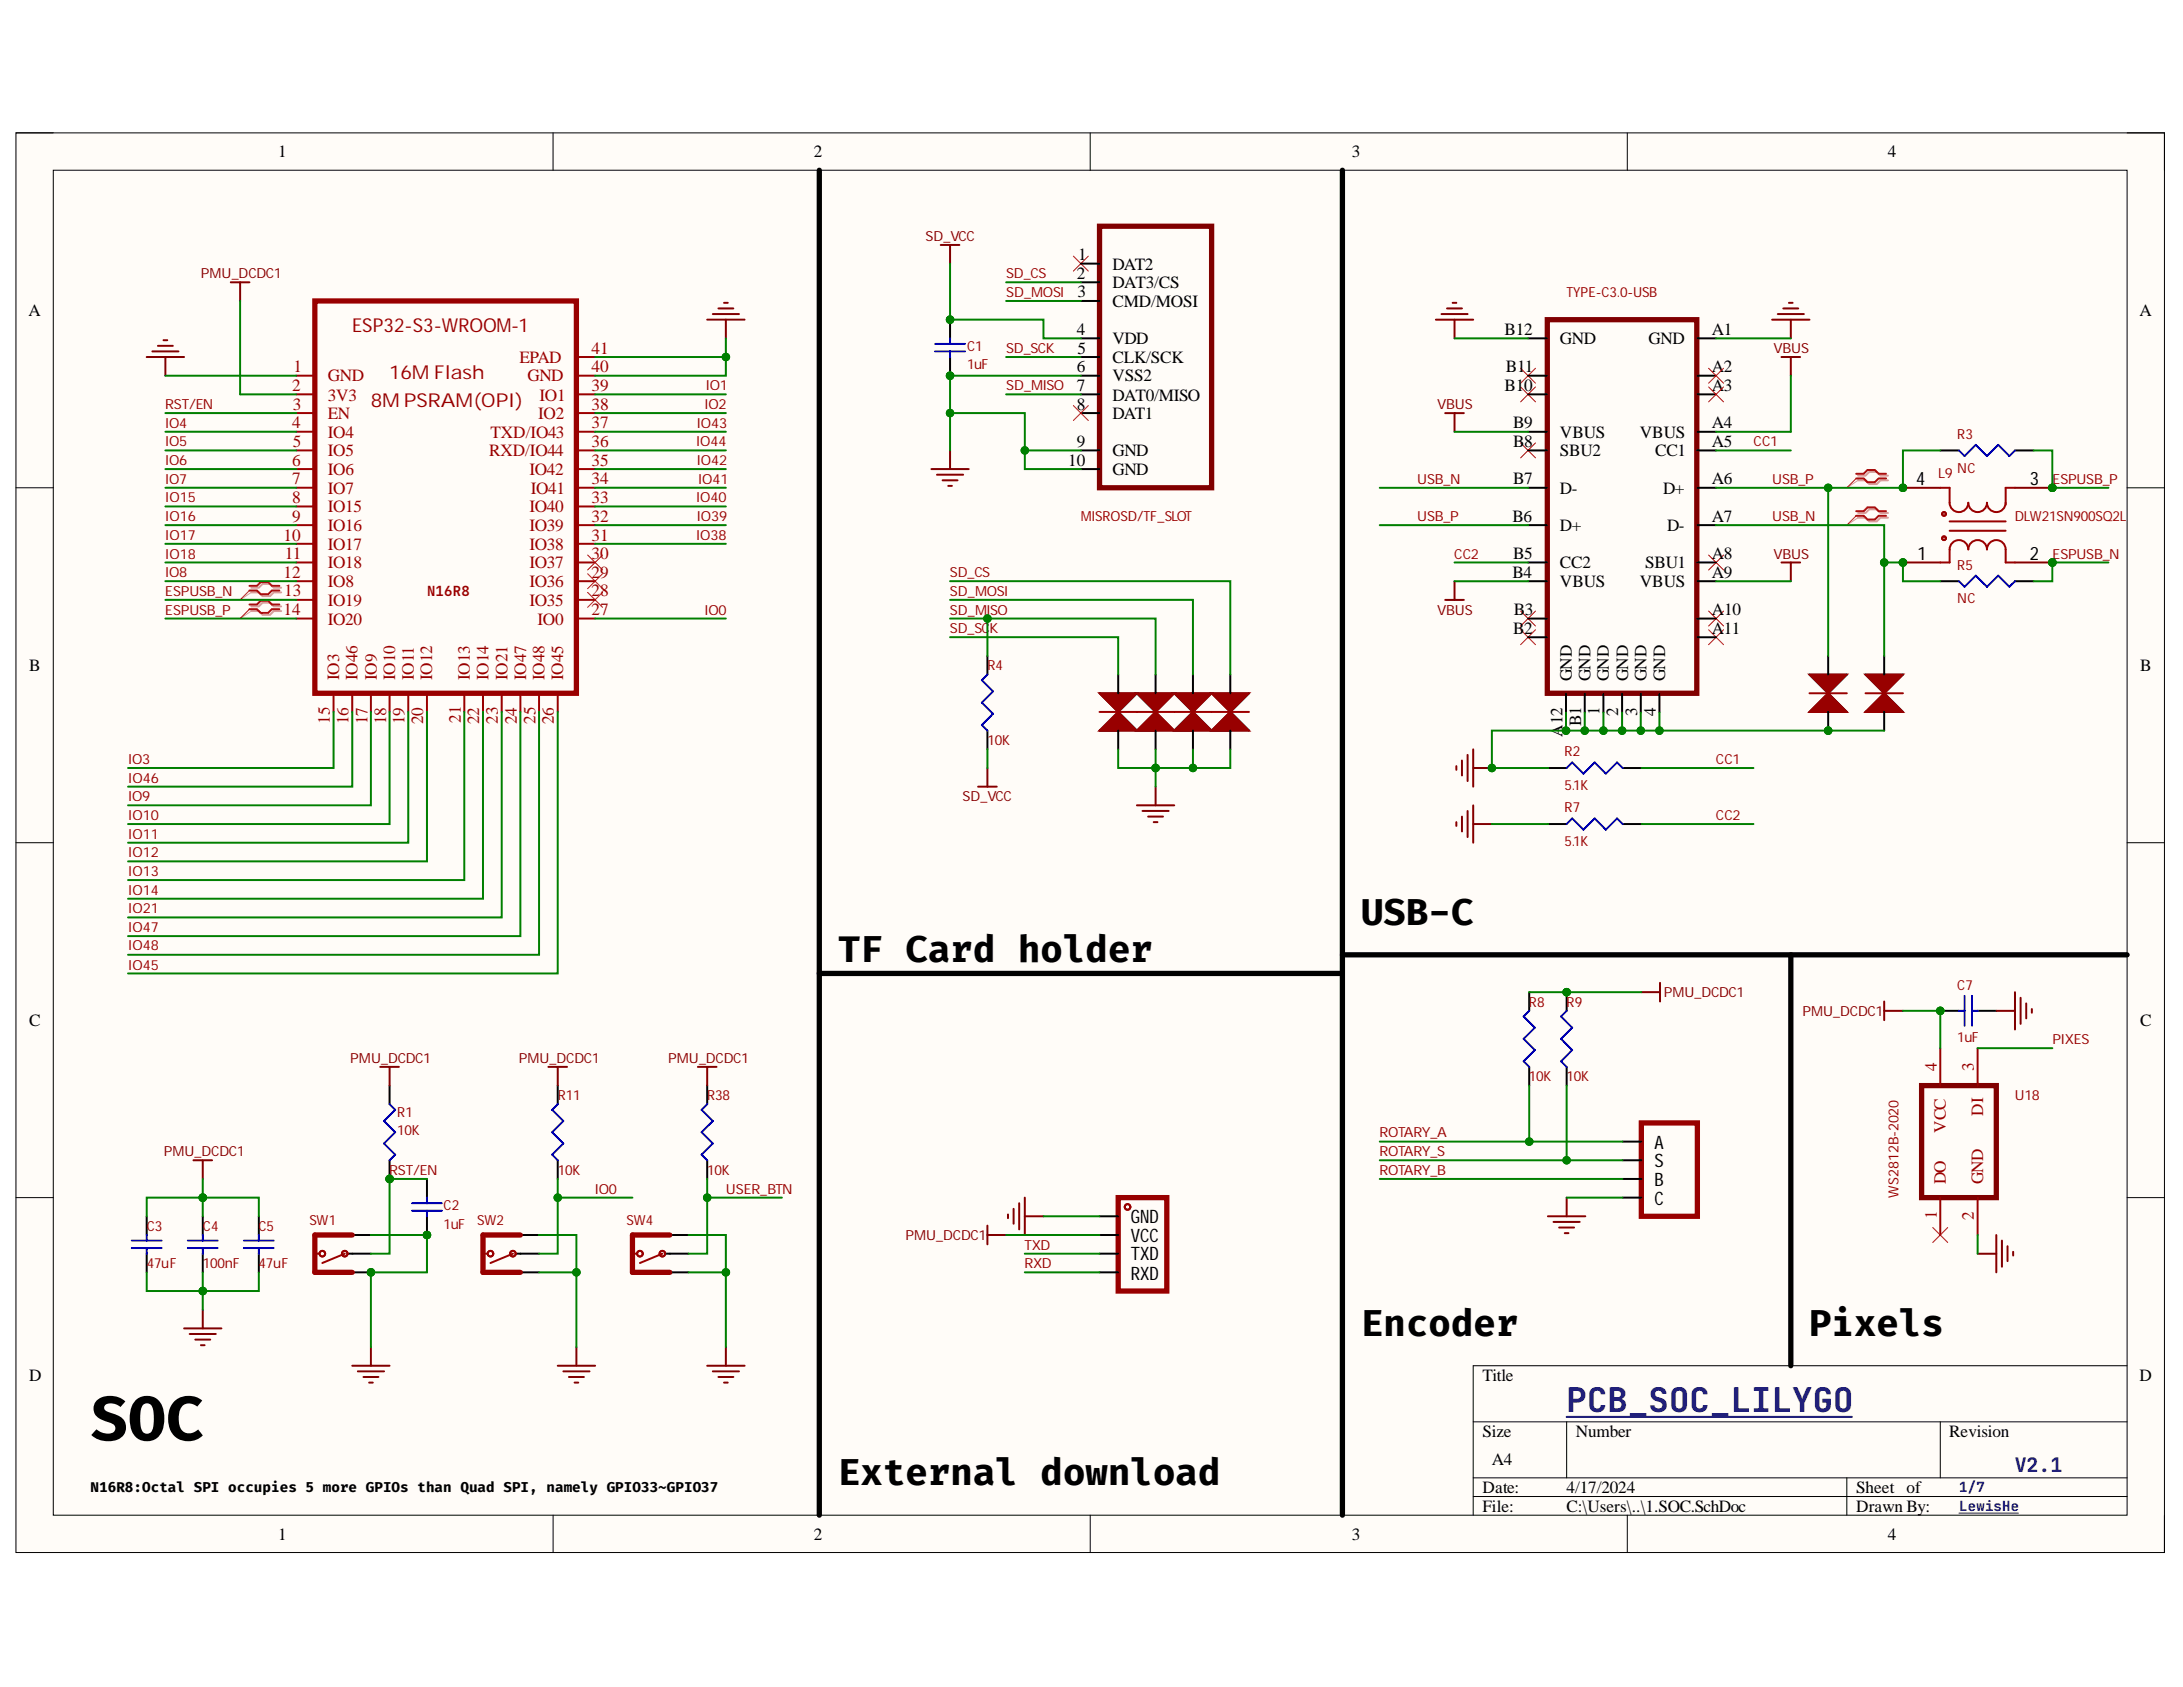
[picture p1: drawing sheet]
<svg xmlns="http://www.w3.org/2000/svg" width="279mm" height="216mm" viewBox="0 0 279 216" stroke-linecap="round" stroke-linejoin="round" font-family="sans-serif">
<defs><g id="words">
<text font-size="7.8" x="11.6" y="184.3">SOC</text>
<g font-size="4.7">
<text x="174.2" y="118.3">USB-C</text>
<text x="107.3" y="123.2">TF Card holder</text>
<text x="174.2" y="170.9">Encoder</text>
<text x="231.6" y="170.9">Pixels</text>
<text x="107.3" y="190.1">External download</text>
</g>
<text font-size="4.3" fill="#000080" x="200.5" y="180.7">PCB_SOC_LILYGO</text>
<g font-size="2.5" fill="#980000">
<text x="45.1" y="42.6">ESP32-S3-WROOM-1</text>
<text x="47.5" y="52.1">8M PSRAM(OPI)</text>
<text x="49.8" y="48.6">16M Flash</text>
</g>
<text font-size="2.5" fill="#000080" x="257.9" y="188.4">V2.1</text>
<g font-size="2.4">
<text x="245.3" y="62.1">4</text>
<text x="259.8" y="62.1">3</text>
<text x="245.4" y="71.6">1</text>
<text x="259.8" y="71.6">2</text>
<text x="211.8" y="147">A</text>
<text x="211.8" y="149.4">S</text>
<text x="211.8" y="154.2">C</text>
<text x="211.8" y="151.7">B</text>
<text x="144.8" y="156.6">GND</text>
<text x="144.8" y="158.9">VCC</text>
<text x="144.8" y="161.3">TXD</text>
<text x="144.8" y="163.8">RXD</text>
</g>
<g font-size="2.2">
<text x="35.6" y="20.1">1</text>
<text x="104.1" y="20.1">2</text>
<text x="173" y="20.1">3</text>
<text x="241.6" y="20.1">4</text>
<text x="137.8" y="35.7">2</text>
<text x="138" y="33.3">1</text>
<text x="142.4" y="34.5">DAT2</text>
<text x="3.6" y="40.4">A</text>
<text x="137.9" y="38.1">3</text>
<text x="142.4" y="36.9">DAT3/CS</text>
<text x="142.4" y="39.3">CMD/MOSI</text>
<text x="273.9" y="40.4">A</text>
<text x="137.8" y="42.9">4</text>
<text x="137.8" y="47.6">6</text>
<text x="137.9" y="45.3">5</text>
<text x="142.4" y="44.1">VDD</text>
<text x="142.4" y="46.4">CLK/SCK</text>
<text x="192.6" y="42.9">B12</text>
<text x="192.7" y="47.6">B11</text>
<text x="199.7" y="44.1">GND</text>
<text x="211" y="44.1">GND</text>
<text x="219.1" y="42.9">A1</text>
<text x="219.1" y="47.6">A2</text>
<text x="137.8" y="50.1">7</text>
<text x="137.8" y="52.4">8</text>
<text x="142.4" y="48.8">VSS2</text>
<text x="142.4" y="51.3">DAT0/MISO</text>
<text x="142.4" y="53.6">DAT1</text>
<text x="192.6" y="50.1">B10</text>
<text x="219.1" y="50.1">A3</text>
<text x="136.7" y="59.6">10</text>
<text x="137.8" y="57.2">9</text>
<text x="142.4" y="58.4">GND</text>
<text x="193.7" y="57.2">B8</text>
<text x="193.7" y="54.8">B9</text>
<text x="199.7" y="58.4">SBU2</text>
<text x="199.7" y="56">VBUS</text>
<text x="209.9" y="56">VBUS</text>
<text x="211.8" y="58.4">CC1</text>
<text x="219.1" y="54.8">A4</text>
<text x="219.1" y="57.2">A5</text>
<text x="142.4" y="60.8">GND</text>
<text x="193.7" y="62">B7</text>
<text x="199.7" y="63.2">D-</text>
<text x="212.9" y="63.2">D+</text>
<text x="219.1" y="62">A6</text>
<text x="193.6" y="66.7">B6</text>
<text x="193.7" y="71.6">B5</text>
<text x="199.7" y="68">D+</text>
<text x="213.4" y="68">D-</text>
<text x="219.1" y="66.7">A7</text>
<text x="219.1" y="71.6">A8</text>
<text x="193.6" y="73.9">B4</text>
<text x="199.7" y="75.1">VBUS</text>
<text x="199.7" y="72.7">CC2</text>
<text x="209.9" y="75.1">VBUS</text>
<text x="210.6" y="72.7">SBU1</text>
<text x="219.1" y="73.9">A9</text>
<text x="193.7" y="81.1">B2</text>
<text x="193.7" y="78.8">B3</text>
<text x="219.1" y="78.8">A10</text>
<text x="219.1" y="81.1">A11</text>
<text x="3.7" y="85.9">B</text>
<text x="201.2" y="87.1" transform="rotate(-90 201.2 87.1)">GND</text>
<text x="203.5" y="87.1" transform="rotate(-90 203.5 87.1)">GND</text>
<text x="205.9" y="87.1" transform="rotate(-90 205.9 87.1)">GND</text>
<text x="208.4" y="87.1" transform="rotate(-90 208.4 87.1)">GND</text>
<text x="210.7" y="87.1" transform="rotate(-90 210.7 87.1)">GND</text>
<text x="213.1" y="87.1" transform="rotate(-90 213.1 87.1)">GND</text>
<text x="273.9" y="85.9">B</text>
<text x="200" y="94.3" transform="rotate(-90 200 94.3)">A12</text>
<text x="202.4" y="93" transform="rotate(-90 202.4 93)">B1</text>
<text x="204.7" y="91.5" transform="rotate(-90 204.7 91.5)">1</text>
<text x="207.1" y="91.7" transform="rotate(-90 207.1 91.7)">2</text>
<text x="209.6" y="91.6" transform="rotate(-90 209.6 91.6)">3</text>
<text x="211.9" y="91.7" transform="rotate(-90 211.9 91.7)">4</text>
<text x="3.7" y="131.4">C</text>
<text x="273.9" y="131.4">C</text>
<text x="3.7" y="176.8">D</text>
<text x="189.8" y="176.8">Title</text>
<text x="273.9" y="176.8">D</text>
<text x="189.8" y="183.9">Size</text>
<text x="201.7" y="183.9">Number</text>
<text x="249.5" y="183.9">Revision</text>
<text x="189.8" y="191.1">Date:</text>
<text x="190.9" y="187.5">A4</text>
<text x="200.5" y="191.1">4/17/2024</text>
<text x="237.6" y="191.1">Sheet of</text>
<text x="35.6" y="197.1">1</text>
<text x="104.1" y="197.1">2</text>
<text x="173" y="197.1">3</text>
<text x="189.8" y="193.4">File:</text>
<text x="200.5" y="193.4">C:\Users\..\1.SOC.SchDoc</text>
<text x="237.6" y="193.4">Drawn By:</text>
<text x="241.6" y="197.1">4</text>
</g>
<g font-size="2.2" fill="#980000">
<text x="37.6" y="47.6">1</text>
<text x="66.5" y="46.4">EPAD</text>
<text x="75.7" y="47.6">40</text>
<text x="75.7" y="45.3">41</text>
<text x="37.4" y="50.1">2</text>
<text x="37.5" y="52.4">3</text>
<text x="42" y="48.8">GND</text>
<text x="42" y="51.3">3V3</text>
<text x="42" y="53.6">EN</text>
<text x="67.5" y="48.8">GND</text>
<text x="68.9" y="53.6">IO2</text>
<text x="69" y="51.3">IO1</text>
<text x="75.7" y="52.4">38</text>
<text x="75.7" y="50.1">39</text>
<text x="37.4" y="54.8">4</text>
<text x="37.4" y="59.6">6</text>
<text x="37.5" y="57.2">5</text>
<text x="42" y="56">IO4</text>
<text x="42" y="58.4">IO5</text>
<text x="62.6" y="58.4">RXD/IO44</text>
<text x="62.8" y="56">TXD/IO43</text>
<text x="75.7" y="59.6">35</text>
<text x="75.7" y="57.2">36</text>
<text x="75.7" y="54.8">37</text>
<text x="37.4" y="62">7</text>
<text x="37.4" y="64.4">8</text>
<text x="42" y="60.8">IO6</text>
<text x="42" y="63.2">IO7</text>
<text x="42" y="65.6">IO15</text>
<text x="67.8" y="65.6">IO40</text>
<text x="67.8" y="60.8">IO42</text>
<text x="67.9" y="63.2">IO41</text>
<text x="75.7" y="64.4">33</text>
<text x="75.7" y="62">34</text>
<text x="36.3" y="69.2">10</text>
<text x="36.5" y="71.6">11</text>
<text x="37.4" y="66.7">9</text>
<text x="42" y="68">IO16</text>
<text x="42" y="70.4">IO17</text>
<text x="67.8" y="70.4">IO38</text>
<text x="67.8" y="68">IO39</text>
<text x="75.7" y="71.6">30</text>
<text x="75.7" y="69.2">31</text>
<text x="75.7" y="66.7">32</text>
<text x="36.3" y="73.9">12</text>
<text x="36.4" y="76.3">13</text>
<text x="42" y="72.7">IO18</text>
<text x="42" y="75.1">IO8</text>
<text x="42" y="77.6">IO19</text>
<text x="67.8" y="77.6">IO35</text>
<text x="67.8" y="75.1">IO36</text>
<text x="67.8" y="72.7">IO37</text>
<text x="75.7" y="76.3">28</text>
<text x="75.7" y="73.9">29</text>
<text x="36.3" y="78.8">14</text>
<text x="42" y="79.9">IO20</text>
<text x="68.8" y="79.9">IO0</text>
<text x="75.7" y="78.8">27</text>
<text x="43.4" y="87" transform="rotate(-90 43.4 87)">IO3</text>
<text x="45.8" y="87" transform="rotate(-90 45.8 87)">IO46</text>
<text x="48.2" y="87" transform="rotate(-90 48.2 87)">IO9</text>
<text x="50.6" y="87" transform="rotate(-90 50.6 87)">IO10</text>
<text x="53" y="87" transform="rotate(-90 53 87)">IO11</text>
<text x="55.3" y="87" transform="rotate(-90 55.3 87)">IO12</text>
<text x="60.2" y="87" transform="rotate(-90 60.2 87)">IO13</text>
<text x="62.5" y="87" transform="rotate(-90 62.5 87)">IO14</text>
<text x="65" y="87" transform="rotate(-90 65 87)">IO21</text>
<text x="67.3" y="87" transform="rotate(-90 67.3 87)">IO47</text>
<text x="69.7" y="87" transform="rotate(-90 69.7 87)">IO48</text>
<text x="72.1" y="87" transform="rotate(-90 72.1 87)">IO45</text>
<text x="42.2" y="92.6" transform="rotate(-90 42.2 92.6)">15</text>
<text x="44.6" y="92.7" transform="rotate(-90 44.6 92.7)">16</text>
<text x="47" y="92.7" transform="rotate(-90 47 92.7)">17</text>
<text x="49.4" y="92.7" transform="rotate(-90 49.4 92.7)">18</text>
<text x="51.8" y="92.7" transform="rotate(-90 51.8 92.7)">19</text>
<text x="54.1" y="92.7" transform="rotate(-90 54.1 92.7)">20</text>
<text x="59" y="92.5" transform="rotate(-90 59 92.5)">21</text>
<text x="61.3" y="92.7" transform="rotate(-90 61.3 92.7)">22</text>
<text x="63.7" y="92.6" transform="rotate(-90 63.7 92.6)">23</text>
<text x="66.2" y="92.7" transform="rotate(-90 66.2 92.7)">24</text>
<text x="68.5" y="92.6" transform="rotate(-90 68.5 92.6)">25</text>
<text x="70.9" y="92.7" transform="rotate(-90 70.9 92.7)">26</text>
<text x="247.9" y="137" transform="rotate(-90 247.9 137)">4</text>
<text x="252.6" y="137" transform="rotate(-90 252.6 137)">3</text>
<text x="253.8" y="142.8" transform="rotate(-90 253.8 142.8)">DI</text>
<text x="249.1" y="145" transform="rotate(-90 249.1 145)">VCC</text>
<text x="247.9" y="156" transform="rotate(-90 247.9 156)">1</text>
<text x="249.1" y="151.6" transform="rotate(-90 249.1 151.6)">DO</text>
<text x="253.8" y="151.6" transform="rotate(-90 253.8 151.6)">GND</text>
<text x="252.6" y="156.1" transform="rotate(-90 252.6 156.1)">2</text>
</g>
<g font-size="1.8" fill="#800000">
<text x="25.7" y="35.6">PMU_DCDC1</text>
<text x="118.4" y="30.8">SD_VCC</text>
<text x="227" y="45.2">VBUS</text>
<text x="183.9" y="52.4">VBUS</text>
<text x="227" y="71.5">VBUS</text>
<text x="183.9" y="78.7">VBUS</text>
<text x="123.2" y="102.5">SD_VCC</text>
<text x="212.9" y="127.6">PMU_DCDC1</text>
<text x="230.7" y="130">PMU_DCDC1</text>
<text x="44.8" y="136">PMU_DCDC1</text>
<text x="66.4" y="136">PMU_DCDC1</text>
<text x="85.5" y="136">PMU_DCDC1</text>
<text x="21" y="147.9">PMU_DCDC1</text>
<text x="115.9" y="158.7">PMU_DCDC1</text>
</g>
<g font-size="1.8" fill="#980000">
<text x="128.8" y="35.6">SD_CS</text>
<text x="128.8" y="38">SD_MOSI</text>
<text x="200.5" y="38">TYPE-C3.0-USB</text>
<text x="123.8" y="47.3">1uF</text>
<text x="123.8" y="44.9">C1</text>
<text x="128.8" y="45.2">SD_SCK</text>
<text x="21.2" y="52.4">RST/EN</text>
<text x="90.2" y="52.4">IO2</text>
<text x="90.4" y="49.9">IO1</text>
<text x="128.8" y="49.9">SD_MISO</text>
<text x="21.2" y="54.7">IO4</text>
<text x="21.2" y="57.1">IO5</text>
<text x="21.2" y="59.5">IO6</text>
<text x="89.1" y="57.1">IO44</text>
<text x="89.2" y="59.5">IO42</text>
<text x="89.2" y="54.7">IO43</text>
<text x="224.4" y="57.1">CC1</text>
<text x="250.5" y="56.2">R3</text>
<text x="21.2" y="61.9">IO7</text>
<text x="21.2" y="64.3">IO15</text>
<text x="89.1" y="64.3">IO40</text>
<text x="89.3" y="61.9">IO41</text>
<text x="181.4" y="61.9">USB_N</text>
<text x="226.8" y="61.9">USB_P</text>
<text x="248" y="61.2">L9</text>
<text x="250.5" y="60.5">NC</text>
<text x="262.7" y="61.9">ESPUSB_P</text>
<text x="21.2" y="71.5">IO18</text>
<text x="21.2" y="69.1">IO17</text>
<text x="21.2" y="66.7">IO16</text>
<text x="89.1" y="69.1">IO38</text>
<text x="89.2" y="66.7">IO39</text>
<text x="138.3" y="66.7">MISROSD/TF_SLOT</text>
<text x="181.4" y="66.7">USB_P</text>
<text x="186.1" y="71.5">CC2</text>
<text x="226.8" y="66.7">USB_N</text>
<text x="257.9" y="66.7">DLW21SN900SQ2L</text>
<text x="262.7" y="71.5">ESPUSB_N</text>
<text x="21.2" y="73.8">IO8</text>
<text x="21.2" y="76.2">ESPUSB_N</text>
<text x="54.7" y="76.2">N16R8</text>
<text x="121.6" y="73.8">SD_CS</text>
<text x="121.6" y="76.2">SD_MOSI</text>
<text x="250.5" y="77.2">NC</text>
<text x="250.5" y="72.9">R5</text>
<text x="21.2" y="78.7">ESPUSB_P</text>
<text x="90.2" y="78.7">IO0</text>
<text x="121.6" y="81">SD_SC</text>
<text x="121.6" y="78.7">SD_MISO</text>
<text x="126.7" y="81">K</text>
<text x="126.4" y="85.8">R4</text>
<text x="126.4" y="95.3">10K</text>
<text x="16.4" y="100.2">IO46</text>
<text x="16.4" y="97.8">IO3</text>
<text x="200.3" y="101.1">5.1K</text>
<text x="200.3" y="96.8">R2</text>
<text x="219.6" y="97.8">CC1</text>
<text x="16.4" y="102.5">IO9</text>
<text x="16.4" y="104.9">IO10</text>
<text x="16.4" y="107.3">IO11</text>
<text x="200.3" y="104">R7</text>
<text x="219.6" y="104.9">CC2</text>
<text x="16.4" y="109.7">IO12</text>
<text x="16.4" y="112.1">IO13</text>
<text x="200.3" y="108.3">5.1K</text>
<text x="16.4" y="114.5">IO14</text>
<text x="16.4" y="116.9">IO21</text>
<text x="16.4" y="119.3">IO47</text>
<text x="16.4" y="121.6">IO48</text>
<text x="16.4" y="124.1">IO45</text>
<text x="195.7" y="128.8">R8</text>
<text x="200.5" y="128.8">R9</text>
<text x="250.5" y="126.7">C7</text>
<text x="250.5" y="133.4">1uF</text>
<text x="262.7" y="133.6">PIXES</text>
<text x="50.8" y="143">R1</text>
<text x="71.4" y="140.8">R11</text>
<text x="90.5" y="140.8">R38</text>
<text x="195.7" y="138.4">10K</text>
<text x="200.5" y="138.4">10K</text>
<text x="257.9" y="140.8">U18</text>
<text x="50.8" y="145.3">10K</text>
<text x="176.6" y="145.6">ROTARY_A</text>
<text x="176.6" y="147.9">ROTARY_S</text>
<text x="49.8" y="150.4">RST/EN</text>
<text x="56.8" y="154.9">C2</text>
<text x="71.4" y="150.4">10K</text>
<text x="76.1" y="152.8">IO0</text>
<text x="90.5" y="150.4">10K</text>
<text x="92.9" y="152.8">USER_BTN</text>
<text x="176.6" y="150.4">ROTARY_B</text>
<text x="243" y="153.3" transform="rotate(-90 243 153.3)">WS2812B-2020</text>
<text x="18.8" y="157.5">C3</text>
<text x="26" y="157.5">C4</text>
<text x="33.1" y="157.5">C5</text>
<text x="39.6" y="156.8">SW1</text>
<text x="56.8" y="157.2">1uF</text>
<text x="61.1" y="156.8">SW2</text>
<text x="80.2" y="156.8">SW4</text>
<text x="131.1" y="160">TXD</text>
<text x="18.8" y="162.3">47uF</text>
<text x="26" y="162.3">100nF</text>
<text x="33.1" y="162.3">47uF</text>
<text x="131.1" y="162.3">RXD</text>
</g>
<text font-size="1.8" x="11.6" y="191">N16R8:Octal SPI occupies 5 more GPIOs than Quad SPI, namely GPIO33~GPIO37</text>
<g font-size="1.8" fill="#000080">
<text x="250.8" y="191">1/7</text>
<text x="250.8" y="193.4">LewisHe</text>
</g>
</g></defs>
<path d="M2 17h275v181.7h-275z" fill-rule="evenodd" fill="#fffcf8"/>
<path d="M2 17h275v181.7h-275z" fill="none" stroke="#000" stroke-width=".13"/>
<path d="M6.8 21.8h265.4v172.1h-265.4z" fill-rule="evenodd" fill="#fffcf8"/>
<g fill="none" stroke="#000" stroke-width=".13">
<path d="M2 17h4.8M70.8 17v4.8M139.5 17v4.8M208.3 17v4.8M272.2 17h4.8v4.8M6.8 21.8h265.4v172.1h-265.4zM2 62.4h4.8M272.2 62.4h4.8M2 107.8h4.8M272.2 107.8h4.8M2 153.3h4.8M272.2 153.3h4.8"/>
<path d="M272.2 174.8h-83.6v19.1M70.8 193.9v4.8M139.5 193.9v4.8M188.6 182h83.6M188.6 189.1h83.6M188.6 191.5h83.6M200.5 182v7.1M208.3 193.9v4.8M236.4 189.1v4.8M248.3 182v7.1M277 193.9v4.8"/>
</g>
<path d="M40.3 38.5h33.5v50.2h-33.5z" fill="none" stroke="#980000" stroke-width=".68"/>
<g fill="none" stroke="#980000" stroke-width=".25">
<path d="M37.9 48.1h2.4M37.9 50.5h2.4M37.9 52.9h2.4M37.9 55.3h2.4M37.9 57.6h2.4M73.8 48.1h2.4M73.8 50.5h2.4M73.8 52.9h2.4M73.8 55.3h2.4M73.8 57.6h2.4M73.8 45.7h2.4M37.9 60h2.4"/>
<path d="M37.9 62.4h2.4M37.9 64.8h2.4M37.9 67.2h2.4M37.9 69.6h2.4M37.9 72h2.4M37.9 74.4h2.4M37.9 76.8h2.4M37.9 79.2h2.4M73.8 60h2.4M73.8 62.4h2.4M73.8 64.8h2.4M73.8 67.2h2.4"/>
<path d="M73.8 69.6h2.4M73.8 72h2.4M73.8 74.4h2.4M73.8 76.8h2.4M73.8 79.2h2.4M42.7 88.7v2.4M45.1 88.7v2.4M47.5 88.7v2.4M49.9 88.7v2.4M52.3 88.7v2.4M54.6 88.7v2.4M59.4 88.7v2.4"/>
<path d="M61.8 88.7v2.4M64.2 88.7v2.4M66.6 88.7v2.4M69 88.7v2.4M71.4 88.7v2.4"/>
</g>
<g fill="none" stroke="#800000" stroke-width=".25">
<path d="M29.5 36.1h2.4M30.7 36.1v2.4M91.9 39.5h2M92.7 38.8h.4M18.8 45.7h4.8M19.5 45h3.3M20.2 44.3h1.9M20.9 43.5h.5M21.2 45.7v2.4M90.5 40.9h4.8M91.2 40.2h3.4M92.9 40.9v2.4"/>
<path d="M45.1 174.8h4.8M45.8 175.5h3.4M46.5 176.2h1.9M47.2 176.9h.5M47.5 172.4v2.4M71.4 174.8h4.8M72.1 175.5h3.4M72.8 176.2h1.9M73.5 176.9h.5M73.8 172.4v2.4"/>
</g>
<circle cx="54.6" cy="158.1" r=".48" fill="#007f00"/>
<circle cx="54.6" cy="158.1" r=".48" fill="none" stroke="#007f00" stroke-width=".13"/>
<path d="M54.6 150.9v2.4M54.6 155.7v2.4" fill="none" stroke="#000" stroke-width=".25"/>
<circle cx="54.6" cy="158.1" r=".48" fill="#007f00"/>
<circle cx="54.6" cy="158.1" r=".48" fill="none" stroke="#007f00" stroke-width=".13"/>
<g fill="none" stroke="#00f" stroke-width=".25">
<path d="M126.4 86.3l-.7 .7 1.4 1.5-1.4 1.4 1.4 1.5-1.4 1.4 .7 .7M16.9 159.7h3.8M16.9 158.8h3.8M18.8 158.1v.7M18.8 159.7v.7M24 159.7h3.9M24 158.8h3.9M26 158.1v.7M26 159.7v.7M31.2 159.7h3.8M31.2 158.8h3.8M33.1 158.1v.7"/>
<path d="M33.1 159.7v.7M52.7 154.9h3.9M52.7 154h3.9M54.6 153.3v.7M54.6 154.9v.8"/>
</g>
<g fill="none" stroke="#800000" stroke-width=".25">
<path d="M120.4 31.3h2.4M121.6 31.3v2.4M121.6 57.6v2.4M119.2 60h4.8M119.9 60.8h3.4M120.6 61.5h2M121.4 62.2h.4M126.4 98.3v2.4M125.2 100.7h2.4M145.5 103.1h4.8M146.2 103.8h3.4M146.9 104.5h2"/>
<path d="M147.7 105.2h.4M147.9 100.7v2.4M24.8 148.5h2.3M26 148.5v2.4M23.6 170h4.7M24.3 170.7h3.3M25 171.4h1.9M25.7 172.2h.5M26 167.6v2.4"/>
</g>
<path d="M126.4 83.9v2.4M126.4 93.5v2.4M18.8 155.7v2.4M26 155.7v2.4M33.1 155.7v2.4M18.8 160.4v2.4M26 160.4v2.4M33.1 160.4v2.4" fill="none" stroke="#000" stroke-width=".25"/>
<path d="M104.9 21.8v172.1M171.8 21.8v172.1M104.9 124.6h66.9" fill="none" stroke="#000" stroke-width=".68"/>
<path d="M137.4 32.8l1.9 1.9M139.3 32.8l-1.9 1.9" fill="none" stroke="#f00" stroke-width=".13"/>
<circle cx="121.6" cy="40.9" r=".48" fill="#007f00"/>
<circle cx="121.6" cy="40.9" r=".48" fill="none" stroke="#007f00" stroke-width=".13"/>
<circle cx="121.6" cy="48.1" r=".48" fill="#007f00"/>
<circle cx="121.6" cy="48.1" r=".48" fill="none" stroke="#007f00" stroke-width=".13"/>
<path d="M121.6 40.9v2.4" fill="none" stroke="#000" stroke-width=".25"/>
<circle cx="121.6" cy="40.9" r=".48" fill="#007f00"/>
<circle cx="121.6" cy="40.9" r=".48" fill="none" stroke="#007f00" stroke-width=".13"/>
<path d="M121.6 45.7v2.4" fill="none" stroke="#000" stroke-width=".25"/>
<circle cx="121.6" cy="48.1" r=".48" fill="#007f00"/>
<circle cx="121.6" cy="48.1" r=".48" fill="none" stroke="#007f00" stroke-width=".13"/>
<path d="M119.7 45h3.8M119.7 44h3.8M121.6 43.3v.7M121.6 45v.7M195.7 129.4l-.7 .7 1.4 1.4-1.4 1.4 1.4 1.5-1.4 1.4 .7 .7M71.4 141.3l-.7 .7 1.4 1.5-1.4 1.4 1.4 1.4-1.4 1.5 .7 .7" fill="none" stroke="#00f" stroke-width=".25"/>
<path d="M75.2 73.4l1.9 1.9M75.2 75.8l1.9 1.9M75.2 71l1.9 1.9M77.1 73.4l-1.9 1.9M77.1 75.8l-1.9 1.9M77.1 71l-1.9 1.9" fill="none" stroke="#f00" stroke-width=".13"/>
<path d="M250.7 193.6h7.6" fill="none" stroke="#000080" stroke-width=".13"/>
<path d="M71.4 138.9v2.4M195.7 127v2.4M195.7 136.5v2.4M71.4 148.5v2.4M207.7 146.1h2.4M207.7 148.5h2.4M207.7 153.3h2.4M207.7 150.9h2.4" fill="none" stroke="#000" stroke-width=".25"/>
<path d="M70.2 136.5h2.4M71.4 136.5v2.4M198.1 155.7h4.8M198.8 156.4h3.4M199.6 157.1h1.9M200.3 157.8h.4M200.5 153.3v2.4" fill="none" stroke="#800000" stroke-width=".25"/>
<path d="M210.1 143.7h7.1v12h-7.1z" fill="none" stroke="#980000" stroke-width=".68"/>
<circle cx="200.5" cy="127" r=".48" fill="#007f00"/>
<circle cx="200.5" cy="127" r=".48" fill="none" stroke="#007f00" stroke-width=".13"/>
<path d="M200.5 127v2.4M200.5 136.5v2.4" fill="none" stroke="#000" stroke-width=".25"/>
<circle cx="200.5" cy="127" r=".48" fill="#007f00"/>
<circle cx="200.5" cy="127" r=".48" fill="none" stroke="#007f00" stroke-width=".13"/>
<path d="M200.5 98.3l.7-.7 1.5 1.4 1.4-1.4 1.4 1.4 1.5-1.4 .7 .7M200.5 105.5l.7-.8 1.5 1.5 1.4-1.5 1.4 1.5 1.5-1.5 .7 .8M200.5 129.4l-.7 .7 1.4 1.4-1.4 1.4 1.4 1.5-1.4 1.4 .7 .7" fill="none" stroke="#00f" stroke-width=".25"/>
<g fill="none" stroke="#800000" stroke-width=".25">
<path d="M185 52.9h2.4M186.2 52.9v2.4M228 45.7h2.4M229.2 45.7v2.4M185 76.8h2.4M186.2 74.4v2.4M228 72h2.4M229.2 72v2.4M186.4 98v.5M187.1 97.3v1.9M187.8 96.6v3.4M188.6 95.9v4.8"/>
<path d="M188.6 98.3h2.3M210.1 127h2.4M212.5 125.8v2.4"/>
</g>
<path d="M198.1 98.3h2.4M207.7 98.3h2.4M198.1 105.5h2.4M207.7 105.5h2.4" fill="none" stroke="#000" stroke-width=".25"/>
<circle cx="190.9" cy="98.3" r=".48" fill="#007f00"/>
<circle cx="190.9" cy="98.3" r=".48" fill="none" stroke="#007f00" stroke-width=".13"/>
<g fill="none" stroke="#800000" stroke-width=".25">
<path d="M185.2 39.5h1.9M185.9 38.8h.5M228.2 39.5h2M229 38.8h.4M183.8 40.9h4.8M184.5 40.2h3.3M186.2 40.9v2.4M226.8 40.9h4.8M227.5 40.2h3.4M229.2 40.9v2.4M186.4 105.2v.5M187.1 104.5v1.9"/>
<path d="M187.8 103.8v3.3M188.6 103.1v4.7M188.6 105.5h2.3"/>
</g>
<g fill="none" stroke="#f00" stroke-width=".13">
<path d="M194.6 56.7l1.9 1.9M194.6 49.5l1.9 1.9M194.6 47.1l1.9 1.9M196.5 56.7l-1.9 1.9M196.5 49.5l-1.9 1.9M196.5 47.1l-1.9 1.9M31.9 75.6l-1.2 1.2M31.9 78l-1.2 1.2M194.6 78.2l1.9 1.9M196.5 78.2l-1.9 1.9M218.7 71l1.9 1.9M218.7 78.2l1.9 1.9"/>
<path d="M220.6 71l-1.9 1.9M220.6 78.2l-1.9 1.9M194.6 80.6l1.9 1.9M196.5 80.6l-1.9 1.9M218.7 80.6l1.9 1.9M220.6 80.6l-1.9 1.9"/>
</g>
<path d="M32.2 75.2h.9l.5-.5h1l.4 .5h1M32.2 75.8h.9l.5 .5h1l.4-.5h1M32.2 77.6h.9l.5-.5h1l.4 .5h1M32.2 78.2h.9l.5 .5h1l.4-.5h1" fill="none" stroke="#d0a19e" stroke-width=".25"/>
<path d="M32.2 75.8l-1.5 1M32.2 78.2l-1.5 1" fill="none" stroke="#d0a19e" stroke-width=".13"/>
<path d="M31.9 75h1l.5-.5h.9l.5 .5h1M31.9 75.6h1l.5 .5h.9l.5-.5h1M31.9 77.4h1l.5-.5h.9l.5 .5h1M31.9 78h1l.5 .4h.9l.5-.4h1" fill="none" stroke="#f00" stroke-width=".25"/>
<path d="M171.8 122.2h100.4" fill="none" stroke="#000" stroke-width=".68"/>
<path d="M200.5 181.3h36.5" fill="none" stroke="#000080" stroke-width=".25"/>
<circle cx="47.5" cy="162.8" r=".48" fill="#007f00"/>
<circle cx="47.5" cy="162.8" r=".48" fill="none" stroke="#007f00" stroke-width=".13"/>
<path d="M45.1 158.1h2.4M45.1 160.4h2.4M45.1 162.8h2.4" fill="none" stroke="#000" stroke-width=".25"/>
<circle cx="47.5" cy="162.8" r=".48" fill="#007f00"/>
<circle cx="47.5" cy="162.8" r=".48" fill="none" stroke="#007f00" stroke-width=".13"/>
<g fill="none" stroke="#980000" stroke-width=".25">
<path d="M140.7 91.1h4.8M40.3 160.4h.5M44.1 160.4l-2.8 1.2M61.8 160.4h.5M65.6 160.4l-2.8 1.2M80.9 160.4h.5M84.8 160.4l-2.9 1.2"/>
<circle cx="144.3" cy="154.5" r=".36"/>
<circle cx="41.3" cy="160.4" r=".36"/>
<circle cx="44.1" cy="160.4" r=".36"/>
<circle cx="62.8" cy="160.4" r=".36"/>
<circle cx="65.6" cy="160.4" r=".36"/>
<circle cx="81.9" cy="160.4" r=".36"/>
<circle cx="84.8" cy="160.4" r=".36"/>
</g>
<g fill="none" stroke="#000" stroke-width=".25">
<path d="M138.3 33.7h2.4M138.3 36.1h2.4M138.3 38.5h2.4M138.3 43.3h2.4M138.3 48.1h2.4M138.3 50.5h2.4M138.3 57.6h2.4M138.3 45.7h2.4M138.3 52.9h2.4M195.6 43.3h2.4M195.6 48.1h2.4M195.6 50.5h2.4"/>
<path d="M195.6 55.3h2.4M195.6 57.6h2.4M217.2 43.3h2.4M217.2 48.1h2.4M217.2 50.5h2.4M217.2 55.3h2.4M217.2 57.6h2.4M138.3 60h2.4M195.6 62.4h2.4M195.6 67.2h2.4M195.6 72h2.4M195.6 74.4h2.4"/>
<path d="M195.6 79.2h2.4M217.2 62.4h2.4M217.2 67.2h2.4M217.2 72h2.4M217.2 74.4h2.4M217.2 79.2h2.4M195.6 81.6h2.4M200.4 88.8v2.4M202.8 88.8v2.4M205.2 88.8v2.4M207.6 88.8v2.4M210 88.8v2.4"/>
<path d="M212.4 88.8v2.4M217.2 81.6h2.4M90.5 138.9v2.4M66.6 158.1h2.4M85.7 158.1h2.4M90.5 148.5v2.4M140.7 158.1h2.4M140.7 155.7h2.4M44.6 160.4h.5M66.1 160.4h2.9M66.6 162.8h2.4M85.3 160.4h2.8"/>
<path d="M85.7 162.8h2.4M140.7 160.4h2.4M140.7 162.8h2.4"/>
</g>
<path d="M45.1 158.1h-4.8v4.7h4.8M66.6 158.1h-4.8v4.7h4.8M85.7 158.1h-4.8v4.7h4.8M143.1 153.3h6.2v11.9h-6.2z" fill="none" stroke="#980000" stroke-width=".68"/>
<path d="M89.3 136.5h2.4M90.5 136.5v2.4M90.5 174.8h4.8M91.2 175.5h3.4M92 176.2h1.9M92.7 176.9h.4M92.9 172.4v2.4" fill="none" stroke="#800000" stroke-width=".25"/>
<path d="M90.5 141.3l-.7 .7 1.4 1.5-1.4 1.4 1.4 1.4-1.4 1.5 .7 .7" fill="none" stroke="#00f" stroke-width=".25"/>
<path d="M229.2 122.2v52.6" fill="none" stroke="#000" stroke-width=".68"/>
<path d="M140.7 29h14.4v33.4h-14.4zM198 40.9h19.2v47.8h-19.2z" fill="none" stroke="#800000" stroke-width=".68"/>
<path d="M140.7 88.7h4.8l-4.8 4.8h4.8z" fill="none" stroke="#0c0087" stroke-width=".25"/>
<path d="M140.7 93.5l2.4-2.4 2.4 2.4z" fill="#980000"/>
<path d="M140.7 93.5l2.4-2.4 2.4 2.4zM140.7 93.5h2.4" fill="none" stroke="#980000" stroke-width=".25"/>
<path d="M140.7 88.7h4.8l-2.4 2.4z" fill="#980000"/>
<path d="M140.7 88.7h4.8l-2.4 2.4zM145.5 91.1h4.8" fill="none" stroke="#980000" stroke-width=".25"/>
<path d="M143.1 86.3v2.4M143.1 93.5v2.4" fill="none" stroke="#000" stroke-width=".25"/>
<path d="M145.5 88.7h4.8l-4.8 4.8h4.8z" fill="none" stroke="#0c0087" stroke-width=".25"/>
<path d="M145.5 93.5l2.4-2.4 2.4 2.4z" fill="#980000"/>
<path d="M145.5 93.5l2.4-2.4 2.4 2.4zM145.5 93.5h2.4" fill="none" stroke="#980000" stroke-width=".25"/>
<path d="M145.5 88.7h4.8l-2.4 2.4z" fill="#980000"/>
<path d="M145.5 88.7h4.8l-2.4 2.4zM150.3 91.1h4.8" fill="none" stroke="#980000" stroke-width=".25"/>
<path d="M147.9 86.3v2.4M147.9 93.5v2.4" fill="none" stroke="#000" stroke-width=".25"/>
<path d="M150.3 88.7h4.8l-4.8 4.8h4.8z" fill="none" stroke="#0c0087" stroke-width=".25"/>
<path d="M150.3 93.5l2.4-2.4 2.4 2.4z" fill="#980000"/>
<path d="M150.3 93.5l2.4-2.4 2.4 2.4zM150.3 93.5h2.4" fill="none" stroke="#980000" stroke-width=".25"/>
<path d="M150.3 88.7h4.8l-2.4 2.4z" fill="#980000"/>
<path d="M150.3 88.7h4.8l-2.4 2.4zM155.1 91.1h4.8" fill="none" stroke="#980000" stroke-width=".25"/>
<path d="M152.7 86.3v2.4M152.7 93.5v2.4" fill="none" stroke="#000" stroke-width=".25"/>
<path d="M155.1 88.7h4.8l-4.8 4.8h4.8z" fill="none" stroke="#0c0087" stroke-width=".25"/>
<path d="M155.1 93.5l2.4-2.4 2.4 2.4z" fill="#980000"/>
<path d="M155.1 93.5l2.4-2.4 2.4 2.4zM155.1 93.5h2.4" fill="none" stroke="#980000" stroke-width=".25"/>
<path d="M155.1 88.7h4.8l-2.4 2.4z" fill="#980000"/>
<path d="M155.1 88.7h4.8l-2.4 2.4z" fill="none" stroke="#980000" stroke-width=".25"/>
<path d="M157.5 86.3v2.4M157.5 93.5v2.4" fill="none" stroke="#000" stroke-width=".25"/>
<circle cx="234" cy="93.5" r=".48" fill="#007f00"/>
<circle cx="234" cy="93.5" r=".48" fill="none" stroke="#007f00" stroke-width=".13"/>
<path d="M231.6 86.3h4.8l-4.8 4.8h4.8z" fill="none" stroke="#0c0087" stroke-width=".25"/>
<path d="M231.6 88.7h4.8" fill="none" stroke="#980000" stroke-width=".25"/>
<path d="M231.6 91.1l2.4-2.4 2.4 2.4z" fill="#980000"/>
<path d="M231.6 91.1l2.4-2.4 2.4 2.4zM231.6 91.1h2.4" fill="none" stroke="#980000" stroke-width=".25"/>
<path d="M231.6 86.3h4.8l-2.4 2.4z" fill="#980000"/>
<path d="M231.6 86.3h4.8l-2.4 2.4z" fill="none" stroke="#980000" stroke-width=".25"/>
<path d="M234 83.9v2.4M234 91.1v2.4" fill="none" stroke="#000" stroke-width=".25"/>
<circle cx="234" cy="93.5" r=".48" fill="#007f00"/>
<circle cx="234" cy="93.5" r=".48" fill="none" stroke="#007f00" stroke-width=".13"/>
<path d="M238.8 86.3l4.8 4.8h-4.8l4.8-4.8z" fill="none" stroke="#0c0087" stroke-width=".25"/>
<path d="M238.8 88.7h4.8" fill="none" stroke="#980000" stroke-width=".25"/>
<path d="M238.8 91.1l2.4-2.4 2.4 2.4z" fill="#980000"/>
<path d="M238.8 91.1l2.4-2.4 2.4 2.4zM238.8 91.1h2.4" fill="none" stroke="#980000" stroke-width=".25"/>
<path d="M238.8 86.3h4.8l-2.4 2.4z" fill="#980000"/>
<path d="M238.8 86.3h4.8l-2.4 2.4z" fill="none" stroke="#980000" stroke-width=".25"/>
<path d="M241.2 83.9v2.4M241.2 91.1v2.4" fill="none" stroke="#000" stroke-width=".25"/>
<path d="M126.4 156.9v2.3M126.4 158.1h2.4M129 155.4v.5M129.7 154.7v1.9M130.4 154v3.3M131.2 153.3v4.8M131.2 155.7h2.4" fill="none" stroke="#800000" stroke-width=".25"/>
<path d="M137.4 51.9l1.9 1.9M139.3 51.9l-1.9 1.9" fill="none" stroke="#f00" stroke-width=".13"/>
<circle cx="262.7" cy="72" r=".48" fill="#007f00"/>
<circle cx="262.7" cy="72" r=".48" fill="none" stroke="#007f00" stroke-width=".13"/>
<circle cx="262.7" cy="62.4" r=".48" fill="#007f00"/>
<circle cx="262.7" cy="62.4" r=".48" fill="none" stroke="#007f00" stroke-width=".13"/>
<path d="M248.3 57.6h2.4M257.9 57.6h2.4M248.3 74.4h2.4M257.9 74.4h2.4" fill="none" stroke="#000" stroke-width=".25"/>
<path d="M250.7 57.6l.7 .8 1.5-1.5 1.4 1.5 1.4-1.5 1.5 1.5 .7-.8M250.7 74.4l.7 .7 1.5-1.4 1.4 1.4 1.4-1.4 1.5 1.4 .7-.7" fill="none" stroke="#00f" stroke-width=".25"/>
<circle cx="243.5" cy="62.4" r=".48" fill="#007f00"/>
<circle cx="243.5" cy="62.4" r=".48" fill="none" stroke="#007f00" stroke-width=".13"/>
<circle cx="262.7" cy="72" r=".48" fill="#007f00"/>
<circle cx="262.7" cy="72" r=".48" fill="none" stroke="#007f00" stroke-width=".13"/>
<circle cx="262.7" cy="62.4" r=".48" fill="#007f00"/>
<circle cx="262.7" cy="62.4" r=".48" fill="none" stroke="#007f00" stroke-width=".13"/>
<circle cx="243.6" cy="72" r=".48" fill="#007f00"/>
<circle cx="243.6" cy="72" r=".48" fill="none" stroke="#007f00" stroke-width=".13"/>
<path d="M243.6 62.4h4.7" fill="none" stroke="#800" stroke-width=".25"/>
<circle cx="243.5" cy="62.4" r=".48" fill="#007f00"/>
<circle cx="243.5" cy="62.4" r=".48" fill="none" stroke="#007f00" stroke-width=".13"/>
<path d="M257.9 72h4.8" fill="none" stroke="#800" stroke-width=".25"/>
<circle cx="262.7" cy="72" r=".48" fill="#007f00"/>
<circle cx="262.7" cy="72" r=".48" fill="none" stroke="#007f00" stroke-width=".13"/>
<path d="M257.9 62.4h4.8" fill="none" stroke="#800" stroke-width=".25"/>
<circle cx="262.7" cy="62.4" r=".48" fill="#007f00"/>
<circle cx="262.7" cy="62.4" r=".48" fill="none" stroke="#007f00" stroke-width=".13"/>
<path d="M243.6 72h4.7" fill="none" stroke="#800" stroke-width=".25"/>
<circle cx="243.6" cy="72" r=".48" fill="#007f00"/>
<circle cx="243.6" cy="72" r=".48" fill="none" stroke="#007f00" stroke-width=".13"/>
<g fill="none" stroke="#980000" stroke-width=".25">
<path d="M248.3 62.4h1.2v1.9a1.19 1.19 0 0 0 1.2 1.2 1.19 1.19 0 0 0 1.2-1.2 1.19 1.19 0 0 0 1.2 1.2 1.19 1.19 0 0 0 1.2-1.2 1.19 1.19 0 0 0 1.2 1.2 1.19 1.19 0 0 0 1.2-1.2M248.3 72h1.2v-1.7a1.19 1.19 0 0 1 1.2-1.2 1.19 1.19 0 0 1 1.2 1.2 1.19 1.19 0 0 1 1.2-1.2 1.19 1.19 0 0 1 1.2 1.2 1.19 1.19 0 0 1 1.2-1.2 1.19 1.19 0 0 1 1.2 1.2v1.7h1.2M249.5 66.7h7.2M249.5 67.9h7.2M257.9 62.4h-1.2v2.2M248.3 134.1v4.8M253.1 134.1v4.8M248.3 153.3v4.8M253.1 153.3v4.8"/>
<circle cx="248.8" cy="68.9" r=".24"/>
<circle cx="248.8" cy="65.8" r=".24"/>
</g>
<path d="M237.8 60.9h1l.5-.5h.9l.5 .5h.9M237.8 61.5h1l.5 .5h.9l.5-.5h.9M237.8 65.7h1l.5-.5h.9l.5 .5h.9M237.8 66.3h1l.5 .4h.9l.5-.4h.9" fill="none" stroke="#d0a19e" stroke-width=".25"/>
<path d="M237.8 61.5l-1.4 .9M237.8 66.3l-1.4 .9" fill="none" stroke="#d0a19e" stroke-width=".13"/>
<path d="M237.6 60.6h.9l.5-.4h1l.4 .4h1M237.6 61.2h.9l.5 .5h1l.4-.5h1M237.6 65.4h.9l.5-.5h1l.4 .5h1M237.6 66h.9l.5 .5h1l.4-.5h1" fill="none" stroke="#f00" stroke-width=".25"/>
<path d="M237.6 61.2l-1.2 1.2M237.6 66l-1.2 1.2M247.4 157.1l1.9 1.9M249.3 157.1l-1.9 1.9" fill="none" stroke="#f00" stroke-width=".13"/>
<path d="M245.9 138.9h9.6v14.4h-9.6z" fill="none" stroke="#800000" stroke-width=".68"/>
<path d="M241.2 128.2v2.4M241.2 129.4h2.4M255.5 158.1v4.7M256.2 158.8v3.3M256.9 159.5v1.9M253.1 160.4h2.4M257.7 160.2v.5" fill="none" stroke="#800000" stroke-width=".25"/>
<circle cx="49.9" cy="150.9" r=".48" fill="#007f00"/>
<circle cx="49.9" cy="150.9" r=".48" fill="none" stroke="#007f00" stroke-width=".13"/>
<path d="M49.9 138.9v2.4M49.9 148.5v2.4" fill="none" stroke="#000" stroke-width=".25"/>
<circle cx="49.9" cy="150.9" r=".48" fill="#007f00"/>
<circle cx="49.9" cy="150.9" r=".48" fill="none" stroke="#007f00" stroke-width=".13"/>
<path d="M49.9 141.3l.7 .7-1.5 1.5 1.5 1.4-1.5 1.4 1.5 1.5-.7 .7" fill="none" stroke="#00f" stroke-width=".25"/>
<circle cx="49.9" cy="150.9" r=".48" fill="#007f00"/>
<circle cx="49.9" cy="150.9" r=".48" fill="none" stroke="#007f00" stroke-width=".13"/>
<path d="M48.7 136.5h2.4M49.9 136.5v2.4" fill="none" stroke="#800000" stroke-width=".25"/>
<path d="M218.7 49.5l1.9 1.9M218.7 47.1l1.9 1.9M220.6 49.5l-1.9 1.9M220.6 47.1l-1.9 1.9" fill="none" stroke="#f00" stroke-width=".13"/>
<circle cx="248.3" cy="129.4" r=".48" fill="#007f00"/>
<circle cx="248.3" cy="129.4" r=".48" fill="none" stroke="#007f00" stroke-width=".13"/>
<path d="M248.3 129.4h2.4" fill="none" stroke="#000" stroke-width=".25"/>
<circle cx="248.3" cy="129.4" r=".48" fill="#007f00"/>
<circle cx="248.3" cy="129.4" r=".48" fill="none" stroke="#007f00" stroke-width=".13"/>
<path d="M253.1 129.4h2.4" fill="none" stroke="#000" stroke-width=".25"/>
<path d="M250.7 129.4h.7M251.4 127.5v3.8M252.4 127.5v3.8M252.4 129.4h.7" fill="none" stroke="#00f" stroke-width=".25"/>
<g fill="none" stroke="#007f00" stroke-width=".25">
<path d="M21.2 52.9h16.7M21.2 55.3h16.7M21.2 57.6h16.7M21.2 48.1h16.7M76.2 45.7h16.7v2.4h-16.7M76.2 52.9h16.7M76.2 55.3h16.7M76.2 57.6h16.7M76.2 50.5h16.7M21.2 60h16.7M21.2 62.4h16.7M21.2 64.8h16.7"/>
<path d="M21.2 67.2h16.7M21.2 69.6h16.7M21.2 72h16.7M21.2 74.4h16.7M21.2 76.8h16.7M76.2 60h16.7M76.2 62.4h16.7M76.2 64.8h16.7M76.2 67.2h16.7M76.2 69.6h16.7M76.2 79.2h16.7"/>
</g>
<circle cx="92.9" cy="45.7" r=".48" fill="#007f00"/>
<circle cx="92.9" cy="45.7" r=".48" fill="none" stroke="#007f00" stroke-width=".13"/>
<path d="M92.9 43.3v2.4" fill="none" stroke="#007f00" stroke-width=".25"/>
<circle cx="92.9" cy="45.7" r=".48" fill="#007f00"/>
<circle cx="92.9" cy="45.7" r=".48" fill="none" stroke="#007f00" stroke-width=".13"/>
<path d="M128.8 38.5h9.5M128.8 45.7h9.5M128.8 50.5h9.5M26 153.3v2.4" fill="none" stroke="#007f00" stroke-width=".25"/>
<circle cx="25.9" cy="153.3" r=".48" fill="#007f00"/>
<circle cx="25.9" cy="153.3" r=".48" fill="none" stroke="#007f00" stroke-width=".13"/>
<path d="M147.9 95.9v2.4" fill="none" stroke="#007f00" stroke-width=".25"/>
<circle cx="147.9" cy="98.3" r=".48" fill="#007f00"/>
<circle cx="147.9" cy="98.3" r=".48" fill="none" stroke="#007f00" stroke-width=".13"/>
<path d="M126.4 79.2v4.7M121.6 81.5h21.5v4.8M126.4 95.9v2.4" fill="none" stroke="#007f00" stroke-width=".25"/>
<circle cx="126.4" cy="79.2" r=".48" fill="#007f00"/>
<circle cx="126.4" cy="79.2" r=".48" fill="none" stroke="#007f00" stroke-width=".13"/>
<path d="M26 153.3h7.1v2.4" fill="none" stroke="#007f00" stroke-width=".25"/>
<circle cx="25.9" cy="153.3" r=".48" fill="#007f00"/>
<circle cx="25.9" cy="153.3" r=".48" fill="none" stroke="#007f00" stroke-width=".13"/>
<path d="M26 165.2v2.4" fill="none" stroke="#007f00" stroke-width=".25"/>
<circle cx="25.9" cy="165.2" r=".48" fill="#007f00"/>
<circle cx="25.9" cy="165.2" r=".48" fill="none" stroke="#007f00" stroke-width=".13"/>
<path d="M26 162.8v2.4h7.1v-2.4" fill="none" stroke="#007f00" stroke-width=".25"/>
<circle cx="25.9" cy="165.2" r=".48" fill="#007f00"/>
<circle cx="25.9" cy="165.2" r=".48" fill="none" stroke="#007f00" stroke-width=".13"/>
<path d="M147.9 98.3v2.4" fill="none" stroke="#007f00" stroke-width=".25"/>
<circle cx="147.9" cy="98.3" r=".48" fill="#007f00"/>
<circle cx="147.9" cy="98.3" r=".48" fill="none" stroke="#007f00" stroke-width=".13"/>
<path d="M18.8 162.8v2.4h7.2" fill="none" stroke="#007f00" stroke-width=".25"/>
<circle cx="25.9" cy="165.2" r=".48" fill="#007f00"/>
<circle cx="25.9" cy="165.2" r=".48" fill="none" stroke="#007f00" stroke-width=".13"/>
<path d="M26 153.3h-7.2v2.4" fill="none" stroke="#007f00" stroke-width=".25"/>
<circle cx="25.9" cy="153.3" r=".48" fill="#007f00"/>
<circle cx="25.9" cy="153.3" r=".48" fill="none" stroke="#007f00" stroke-width=".13"/>
<path d="M26 150.9v2.4" fill="none" stroke="#007f00" stroke-width=".25"/>
<circle cx="25.9" cy="153.3" r=".48" fill="#007f00"/>
<circle cx="25.9" cy="153.3" r=".48" fill="none" stroke="#007f00" stroke-width=".13"/>
<path d="M157.5 95.9v2.4h-4.8" fill="none" stroke="#007f00" stroke-width=".25"/>
<circle cx="152.7" cy="98.3" r=".48" fill="#007f00"/>
<circle cx="152.7" cy="98.3" r=".48" fill="none" stroke="#007f00" stroke-width=".13"/>
<path d="M128.8 36.1h9.5M138.3 48.1h-16.7v4.8" fill="none" stroke="#007f00" stroke-width=".25"/>
<circle cx="121.6" cy="48.1" r=".48" fill="#007f00"/>
<circle cx="121.6" cy="48.1" r=".48" fill="none" stroke="#007f00" stroke-width=".13"/>
<circle cx="121.6" cy="52.9" r=".48" fill="#007f00"/>
<circle cx="121.6" cy="52.9" r=".48" fill="none" stroke="#007f00" stroke-width=".13"/>
<path d="M121.6 33.7v7.2h12v2.4h4.7" fill="none" stroke="#007f00" stroke-width=".25"/>
<circle cx="121.6" cy="40.9" r=".48" fill="#007f00"/>
<circle cx="121.6" cy="40.9" r=".48" fill="none" stroke="#007f00" stroke-width=".13"/>
<path d="M21.2 79.2h16.7M121.6 79.2h26.3v7.1" fill="none" stroke="#007f00" stroke-width=".25"/>
<circle cx="126.4" cy="79.2" r=".48" fill="#007f00"/>
<circle cx="126.4" cy="79.2" r=".48" fill="none" stroke="#007f00" stroke-width=".13"/>
<path d="M121.6 76.8h31.1v9.5M121.6 74.4h35.9v11.9M143.1 95.9v2.4h9.6v-2.4" fill="none" stroke="#007f00" stroke-width=".25"/>
<circle cx="147.9" cy="98.3" r=".48" fill="#007f00"/>
<circle cx="147.9" cy="98.3" r=".48" fill="none" stroke="#007f00" stroke-width=".13"/>
<circle cx="152.7" cy="98.3" r=".48" fill="#007f00"/>
<circle cx="152.7" cy="98.3" r=".48" fill="none" stroke="#007f00" stroke-width=".13"/>
<path d="M131.2 57.6h7.1" fill="none" stroke="#007f00" stroke-width=".25"/>
<circle cx="131.2" cy="57.6" r=".48" fill="#007f00"/>
<circle cx="131.2" cy="57.6" r=".48" fill="none" stroke="#007f00" stroke-width=".13"/>
<path d="M121.6 57.6v-4.7h9.6v7.1h7.1" fill="none" stroke="#007f00" stroke-width=".25"/>
<circle cx="121.6" cy="52.9" r=".48" fill="#007f00"/>
<circle cx="121.6" cy="52.9" r=".48" fill="none" stroke="#007f00" stroke-width=".13"/>
<circle cx="131.2" cy="57.6" r=".48" fill="#007f00"/>
<circle cx="131.2" cy="57.6" r=".48" fill="none" stroke="#007f00" stroke-width=".13"/>
<path d="M195.7 127h14.4M200.5 153.3h7.2" fill="none" stroke="#007f00" stroke-width=".25"/>
<circle cx="200.5" cy="127" r=".48" fill="#007f00"/>
<circle cx="200.5" cy="127" r=".48" fill="none" stroke="#007f00" stroke-width=".13"/>
<path d="M234 62.4v21.5M210.1 98.3h14.3M190.9 105.5h7.2M210.1 105.5h14.3" fill="none" stroke="#007f00" stroke-width=".25"/>
<circle cx="234" cy="62.4" r=".48" fill="#007f00"/>
<circle cx="234" cy="62.4" r=".48" fill="none" stroke="#007f00" stroke-width=".13"/>
<path d="M195.7 138.9v7.2" fill="none" stroke="#007f00" stroke-width=".25"/>
<circle cx="195.7" cy="146.1" r=".48" fill="#007f00"/>
<circle cx="195.7" cy="146.1" r=".48" fill="none" stroke="#007f00" stroke-width=".13"/>
<path d="M176.6 148.5h31.1M176.6 150.9h31.1" fill="none" stroke="#007f00" stroke-width=".25"/>
<circle cx="200.5" cy="148.5" r=".48" fill="#007f00"/>
<circle cx="200.5" cy="148.5" r=".48" fill="none" stroke="#007f00" stroke-width=".13"/>
<path d="M47.5 158.1h7.1v4.7h-7.1v9.6" fill="none" stroke="#007f00" stroke-width=".25"/>
<circle cx="54.6" cy="158.1" r=".48" fill="#007f00"/>
<circle cx="54.6" cy="158.1" r=".48" fill="none" stroke="#007f00" stroke-width=".13"/>
<circle cx="47.5" cy="162.8" r=".48" fill="#007f00"/>
<circle cx="47.5" cy="162.8" r=".48" fill="none" stroke="#007f00" stroke-width=".13"/>
<path d="M71.4 150.9v9.5h-2.4" fill="none" stroke="#007f00" stroke-width=".25"/>
<circle cx="71.4" cy="153.3" r=".48" fill="#007f00"/>
<circle cx="71.4" cy="153.3" r=".48" fill="none" stroke="#007f00" stroke-width=".13"/>
<path d="M69 162.8h4.8" fill="none" stroke="#007f00" stroke-width=".25"/>
<circle cx="73.8" cy="162.8" r=".48" fill="#007f00"/>
<circle cx="73.8" cy="162.8" r=".48" fill="none" stroke="#007f00" stroke-width=".13"/>
<path d="M69 158.1h4.8v14.3" fill="none" stroke="#007f00" stroke-width=".25"/>
<circle cx="73.8" cy="162.8" r=".48" fill="#007f00"/>
<circle cx="73.8" cy="162.8" r=".48" fill="none" stroke="#007f00" stroke-width=".13"/>
<path d="M90.5 150.9v9.5h-2.4" fill="none" stroke="#007f00" stroke-width=".25"/>
<circle cx="90.5" cy="153.3" r=".48" fill="#007f00"/>
<circle cx="90.5" cy="153.3" r=".48" fill="none" stroke="#007f00" stroke-width=".13"/>
<path d="M88.1 162.8h4.8" fill="none" stroke="#007f00" stroke-width=".25"/>
<circle cx="92.9" cy="162.8" r=".48" fill="#007f00"/>
<circle cx="92.9" cy="162.8" r=".48" fill="none" stroke="#007f00" stroke-width=".13"/>
<path d="M88.1 158.1h4.8v14.3" fill="none" stroke="#007f00" stroke-width=".25"/>
<circle cx="92.9" cy="162.8" r=".48" fill="#007f00"/>
<circle cx="92.9" cy="162.8" r=".48" fill="none" stroke="#007f00" stroke-width=".13"/>
<path d="M90.5 153.3h9.6" fill="none" stroke="#007f00" stroke-width=".25"/>
<circle cx="90.5" cy="153.3" r=".48" fill="#007f00"/>
<circle cx="90.5" cy="153.3" r=".48" fill="none" stroke="#007f00" stroke-width=".13"/>
<path d="M71.4 153.3h9.5" fill="none" stroke="#007f00" stroke-width=".25"/>
<circle cx="71.4" cy="153.3" r=".48" fill="#007f00"/>
<circle cx="71.4" cy="153.3" r=".48" fill="none" stroke="#007f00" stroke-width=".13"/>
<path d="M176.6 146.1h31.1" fill="none" stroke="#007f00" stroke-width=".25"/>
<circle cx="195.7" cy="146.1" r=".48" fill="#007f00"/>
<circle cx="195.7" cy="146.1" r=".48" fill="none" stroke="#007f00" stroke-width=".13"/>
<path d="M200.5 138.9v9.6" fill="none" stroke="#007f00" stroke-width=".25"/>
<circle cx="200.5" cy="148.5" r=".48" fill="#007f00"/>
<circle cx="200.5" cy="148.5" r=".48" fill="none" stroke="#007f00" stroke-width=".13"/>
<path d="M186.2 55.3h9.4M186.2 43.3h9.4M219.6 43.3h9.6M219.6 57.6h9.6M176.6 62.4h19M176.6 67.2h19M186.2 72h9.4M186.2 74.4h9.4M219.6 67.2h21.6v16.7" fill="none" stroke="#007f00" stroke-width=".25"/>
<circle cx="241.2" cy="72" r=".48" fill="#007f00"/>
<circle cx="241.2" cy="72" r=".48" fill="none" stroke="#007f00" stroke-width=".13"/>
<path d="M219.6 74.4h9.6M200.4 93.5h-9.5v4.8h7.2" fill="none" stroke="#007f00" stroke-width=".25"/>
<circle cx="190.9" cy="98.3" r=".48" fill="#007f00"/>
<circle cx="190.9" cy="98.3" r=".48" fill="none" stroke="#007f00" stroke-width=".13"/>
<circle cx="200.4" cy="93.5" r=".48" fill="#007f00"/>
<circle cx="200.4" cy="93.5" r=".48" fill="none" stroke="#007f00" stroke-width=".13"/>
<path d="M200.4 91.2v2.3h2.4" fill="none" stroke="#007f00" stroke-width=".25"/>
<circle cx="200.4" cy="93.5" r=".48" fill="#007f00"/>
<circle cx="200.4" cy="93.5" r=".48" fill="none" stroke="#007f00" stroke-width=".13"/>
<circle cx="202.8" cy="93.5" r=".48" fill="#007f00"/>
<circle cx="202.8" cy="93.5" r=".48" fill="none" stroke="#007f00" stroke-width=".13"/>
<path d="M202.8 91.2v2.3h2.4" fill="none" stroke="#007f00" stroke-width=".25"/>
<circle cx="202.8" cy="93.5" r=".48" fill="#007f00"/>
<circle cx="202.8" cy="93.5" r=".48" fill="none" stroke="#007f00" stroke-width=".13"/>
<circle cx="205.2" cy="93.5" r=".48" fill="#007f00"/>
<circle cx="205.2" cy="93.5" r=".48" fill="none" stroke="#007f00" stroke-width=".13"/>
<path d="M205.2 91.2v2.3h2.4" fill="none" stroke="#007f00" stroke-width=".25"/>
<circle cx="205.2" cy="93.5" r=".48" fill="#007f00"/>
<circle cx="205.2" cy="93.5" r=".48" fill="none" stroke="#007f00" stroke-width=".13"/>
<circle cx="207.6" cy="93.5" r=".48" fill="#007f00"/>
<circle cx="207.6" cy="93.5" r=".48" fill="none" stroke="#007f00" stroke-width=".13"/>
<path d="M207.6 91.2v2.3h2.4" fill="none" stroke="#007f00" stroke-width=".25"/>
<circle cx="207.6" cy="93.5" r=".48" fill="#007f00"/>
<circle cx="207.6" cy="93.5" r=".48" fill="none" stroke="#007f00" stroke-width=".13"/>
<circle cx="210" cy="93.5" r=".48" fill="#007f00"/>
<circle cx="210" cy="93.5" r=".48" fill="none" stroke="#007f00" stroke-width=".13"/>
<path d="M210 91.2v2.3h2.4" fill="none" stroke="#007f00" stroke-width=".25"/>
<circle cx="210" cy="93.5" r=".48" fill="#007f00"/>
<circle cx="210" cy="93.5" r=".48" fill="none" stroke="#007f00" stroke-width=".13"/>
<circle cx="212.4" cy="93.5" r=".48" fill="#007f00"/>
<circle cx="212.4" cy="93.5" r=".48" fill="none" stroke="#007f00" stroke-width=".13"/>
<path d="M212.4 91.2v2.3h28.8" fill="none" stroke="#007f00" stroke-width=".25"/>
<circle cx="212.4" cy="93.5" r=".48" fill="#007f00"/>
<circle cx="212.4" cy="93.5" r=".48" fill="none" stroke="#007f00" stroke-width=".13"/>
<circle cx="234" cy="93.5" r=".48" fill="#007f00"/>
<circle cx="234" cy="93.5" r=".48" fill="none" stroke="#007f00" stroke-width=".13"/>
<g fill="none" stroke="#007f00" stroke-width=".25">
<path d="M241.2 72h2.4v2.4h4.7M42.7 91.1v7.2h-26.3M45.1 91.1v9.6h-28.7M47.5 91.1v12h-31.1M49.9 91.1v14.4h-33.5M52.3 91.1v16.7h-35.9M54.6 91.1v19.1h-38.2M59.4 91.1v21.5h-43M61.8 91.1v23.9h-45.4M64.2 91.1v26.3h-47.8M66.6 91.1v28.7h-50.2M69 91.1v31.1h-52.6"/>
<path d="M71.4 91.1v33.5h-55M128.8 158.1h11.9M133.6 155.7h7.1M131.2 160.4h9.5M131.2 162.8h9.5"/>
</g>
<circle cx="243.6" cy="72" r=".48" fill="#007f00"/>
<circle cx="243.6" cy="72" r=".48" fill="none" stroke="#007f00" stroke-width=".13"/>
<circle cx="241.2" cy="72" r=".48" fill="#007f00"/>
<circle cx="241.2" cy="72" r=".48" fill="none" stroke="#007f00" stroke-width=".13"/>
<path d="M269.9 72h-7.2v2.4h-2.4" fill="none" stroke="#007f00" stroke-width=".25"/>
<circle cx="262.7" cy="72" r=".48" fill="#007f00"/>
<circle cx="262.7" cy="72" r=".48" fill="none" stroke="#007f00" stroke-width=".13"/>
<path d="M260.3 57.6h2.4v4.8h7.2" fill="none" stroke="#007f00" stroke-width=".25"/>
<circle cx="262.7" cy="62.4" r=".48" fill="#007f00"/>
<circle cx="262.7" cy="62.4" r=".48" fill="none" stroke="#007f00" stroke-width=".13"/>
<path d="M248.3 57.6h-4.7v4.8h-24" fill="none" stroke="#007f00" stroke-width=".25"/>
<circle cx="243.5" cy="62.4" r=".48" fill="#007f00"/>
<circle cx="243.5" cy="62.4" r=".48" fill="none" stroke="#007f00" stroke-width=".13"/>
<circle cx="234" cy="62.4" r=".48" fill="#007f00"/>
<circle cx="234" cy="62.4" r=".48" fill="none" stroke="#007f00" stroke-width=".13"/>
<path d="M243.6 129.4h4.7v4.7M253.1 134.1h9.6M253.1 158.1v2.3" fill="none" stroke="#007f00" stroke-width=".25"/>
<circle cx="248.3" cy="129.4" r=".48" fill="#007f00"/>
<circle cx="248.3" cy="129.4" r=".48" fill="none" stroke="#007f00" stroke-width=".13"/>
<path d="M54.6 150.9h-4.7v9.5h-2.4" fill="none" stroke="#007f00" stroke-width=".25"/>
<circle cx="49.9" cy="150.9" r=".48" fill="#007f00"/>
<circle cx="49.9" cy="150.9" r=".48" fill="none" stroke="#007f00" stroke-width=".13"/>
<path d="M30.7 38.5v12h7.2M229.2 48.1v7.2h-9.6" fill="none" stroke="#007f00" stroke-width=".25"/>
<path d="M255.5 129.4h2.4M257.9 127v4.8M258.6 127.7v3.3M259.3 128.4v1.9M260.1 129.1v.5" fill="none" stroke="#800000" stroke-width=".25"/>
<use href="#words"/>
</svg>
